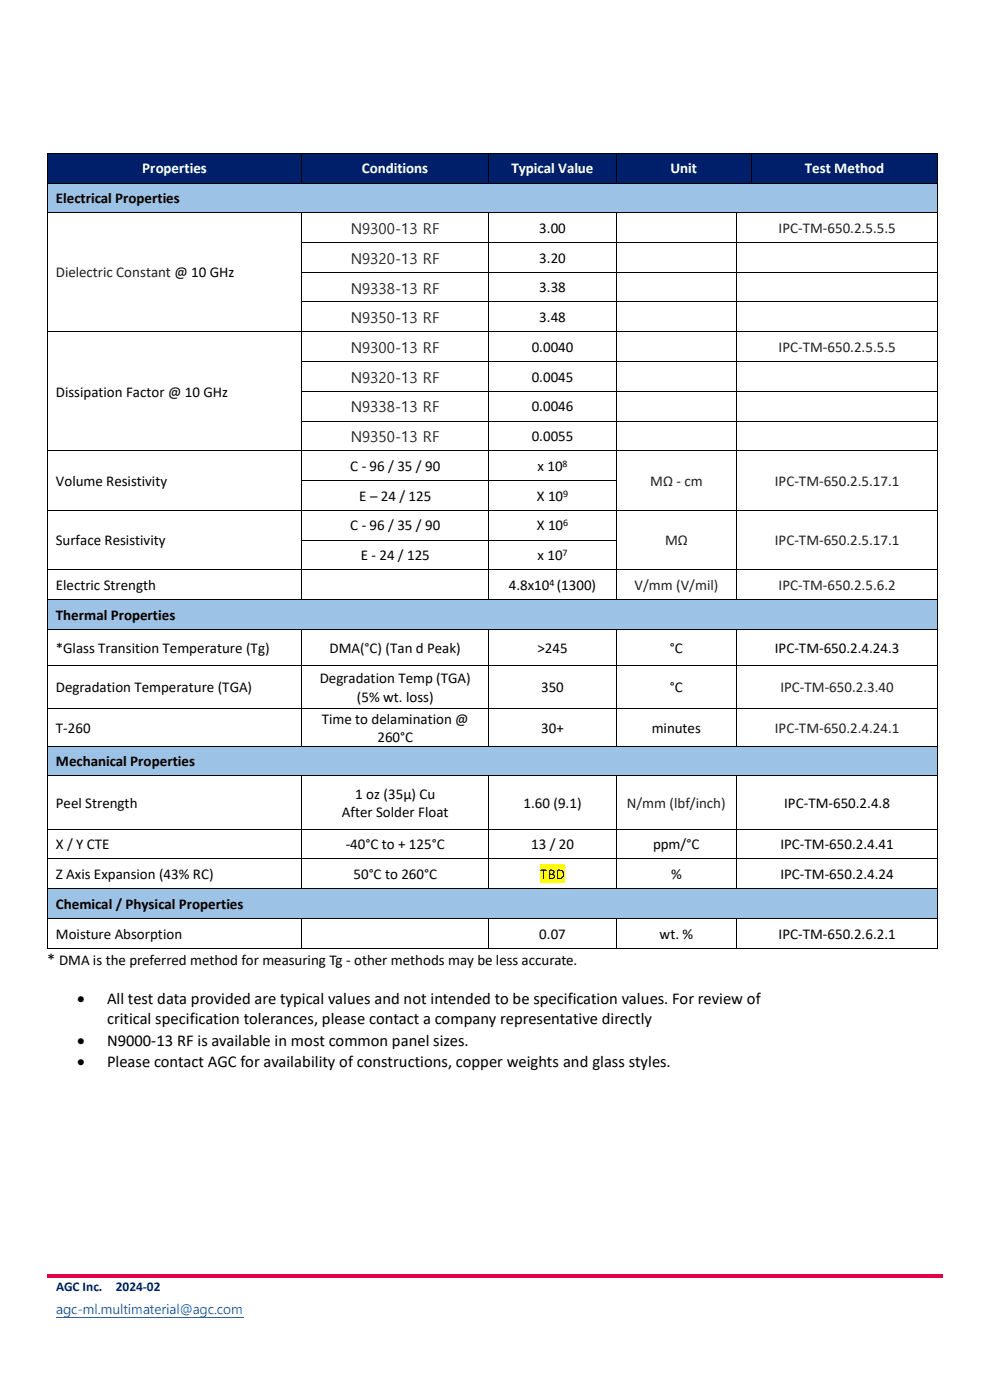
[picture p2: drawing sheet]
<svg xmlns="http://www.w3.org/2000/svg" width="210mm" height="297mm" viewBox="0 0 210 297" stroke-linecap="round" stroke-linejoin="round" font-family="sans-serif">
<defs><g id="words">
<g font-size="3.5">
<text x="10" y="204.6">* DMA is the preferred method for measuring Tg - other methods may be less accurate.</text>
<text x="16.3" y="213">•</text>
<text x="22.7" y="213">All test data provided are typical values and not intended to be specification values. For review of</text>
<text x="16.3" y="221.8">•</text>
<text x="22.7" y="217.3">critical specification tolerances, please contact a company representative directly</text>
<text x="22.7" y="221.8">N9000-13 RF is available in most common panel sizes.</text>
<text x="16.3" y="226.3">•</text>
<text x="22.7" y="226.3">Please contact AGC for availability of constructions, copper weights and glass styles.</text>
</g>
<g font-size="3.2" fill="#fff">
<text x="30.2" y="36.8">Properties</text>
<text x="76.8" y="36.8">Conditions</text>
<text x="108.5" y="36.8">Typical Value</text>
<text x="142.2" y="36.8">Unit</text>
<text x="170.7" y="36.8">Test Method</text>
</g>
<g font-size="3.2">
<text x="11.9" y="43.1">Electrical Properties</text>
<text x="114.4" y="49.4">3.00</text>
<text x="114.4" y="55.7">3.20</text>
<text x="114.4" y="62">3.38</text>
<text x="114.4" y="68.3">3.48</text>
<text x="112.8" y="74.6">0.0040</text>
<text x="112.8" y="80.9">0.0045</text>
<text x="11.9" y="84.1">Dissipation Factor @ 10 GHz</text>
<text x="112.8" y="87.3">0.0046</text>
<text x="112.8" y="93.6">0.0055</text>
<text x="74.3" y="99.9">C - 96 / 35 / 90</text>
<text x="114" y="99.9">x 10</text>
<text x="11.9" y="103.1">Volume Resistivity</text>
<text x="76.2" y="106.2">E – 24 / 125</text>
<text x="113.9" y="106.2">X 10</text>
<text x="74.3" y="112.5">C - 96 / 35 / 90</text>
<text x="113.9" y="112.5">X 10</text>
<text x="11.9" y="115.7">Surface Resistivity</text>
<text x="76.5" y="118.8">E - 24 / 125</text>
<text x="114" y="118.8">x 10</text>
<text x="11.9" y="125.2">Electric Strength</text>
<text x="107.9" y="125.2">4.8x10 (1300)</text>
<text x="11.9" y="131.5">Thermal Properties</text>
<text x="11.9" y="138.4">*Glass Transition Temperature (Tg)</text>
<text x="69.9" y="138.4">DMA(°C) (Tan d Peak)</text>
<text x="114" y="138.4">&gt;245</text>
<text x="142.1" y="138.4">°C</text>
<text x="164.4" y="138.4">IPC-TM-650.2.4.24.3</text>
<text x="11.9" y="146.9">Degradation Temperature (TGA)</text>
<text x="67.8" y="144.9">Degradation Temp (TGA)</text>
<text x="75.7" y="148.8">(5% wt. loss)</text>
<text x="114.8" y="146.9">350</text>
<text x="142.1" y="146.9">°C</text>
<text x="11.9" y="155.4">T-260</text>
<text x="68.3" y="153.5">Time to delamination @</text>
<text x="114.8" y="155.4">30+</text>
<text x="138.2" y="155.4">minutes</text>
<text x="80.1" y="157.4">260°C</text>
<text x="11.9" y="162.6">Mechanical Properties</text>
<text x="11.9" y="171.3">Peel Strength</text>
<text x="72.5" y="173.3">After Solder Float</text>
<text x="75.4" y="169.4">1 oz (35µ) Cu</text>
<text x="111.1" y="171.3">1.60 (9.1)</text>
<text x="166.4" y="171.3">IPC-TM-650.2.4.8</text>
<text x="11.9" y="180.2">X / Y CTE</text>
<text x="73.3" y="180.2">-40°C to + 125°C</text>
<text x="112.7" y="180.2">13 / 20</text>
<text x="138.5" y="180.2">ppm/°C</text>
<text x="165.6" y="180.2">IPC-TM-650.2.4.41</text>
<text x="11.9" y="186.5">Z Axis Expansion (43% RC)</text>
<text x="75" y="186.5">50°C to 260°C</text>
<text x="114.6" y="186.5">TBD</text>
<text x="142.3" y="186.5">%</text>
<text x="165.6" y="186.5">IPC-TM-650.2.4.24</text>
<text x="11.9" y="192.8">Chemical / Physical Properties</text>
<text x="11.9" y="199.1">Moisture Absorption</text>
<text x="114.4" y="199.1">0.07</text>
<text x="139.9" y="199.1">wt. %</text>
<text x="165.2" y="199.1">IPC-TM-650.2.6.2.1</text>
</g>
<g font-size="3.2" fill="#221e1f">
<text x="74.4" y="49.6">N9300-13 RF</text>
<text x="74.4" y="56">N9320-13 RF</text>
<text x="74.4" y="62.3">N9338-13 RF</text>
<text x="74.4" y="68.6">N9350-13 RF</text>
<text x="74.4" y="74.9">N9300-13 RF</text>
<text x="74.4" y="81.2">N9320-13 RF</text>
<text x="74.4" y="87.5">N9338-13 RF</text>
<text x="74.4" y="93.9">N9350-13 RF</text>
</g>
<g font-size="3.2" fill="#231f20">
<text x="165.2" y="49.4">IPC-TM-650.2.5.5.5</text>
<text x="11.9" y="58.9">Dielectric Constant @ 10 GHz</text>
<text x="165.2" y="74.6">IPC-TM-650.2.5.5.5</text>
<text x="137.9" y="103.1">MΩ - cm</text>
<text x="164.4" y="103.1">IPC-TM-650.2.5.17.1</text>
<text x="141.1" y="115.7">MΩ</text>
<text x="164.4" y="115.7">IPC-TM-650.2.5.17.1</text>
<text x="134.6" y="125.2">V/mm (V/mil)</text>
<text x="165.2" y="125.2">IPC-TM-650.2.5.6.2</text>
<text x="165.6" y="146.9">IPC-TM-650.2.3.40</text>
<text x="164.4" y="155.4">IPC-TM-650.2.4.24.1</text>
<text x="133" y="171.3">N/mm (lbf/inch)</text>
</g>
<g font-size="2.8" fill="#001f6b">
<text x="11.9" y="273.8">AGC Inc.</text>
<text x="24.6" y="273.8">2024-02</text>
</g>
<text font-size="2.8" fill="#0562c1" x="11.9" y="278.8">agc-ml.multimaterial@agc.com</text>
<g font-size="2.1">
<text x="119.4" y="99">8</text>
<text x="119.5" y="105.3">9</text>
<text x="119.5" y="111.7">6</text>
<text x="119.4" y="118">7</text>
<text x="116.6" y="124.3">4</text>
</g>
</g></defs>
<g fill="#001f6b">
<path d="M10.2 32.6h53.7v6.1h-53.7z" fill-rule="evenodd"/>
<path d="M11.9 33.7h50.3v3.9h-50.3z" fill-rule="evenodd"/>
<path d="M64 32.6h39.6v6.1h-39.6z" fill-rule="evenodd"/>
<path d="M65.8 33.7h36.2v3.9h-36.2z" fill-rule="evenodd"/>
<path d="M103.7 32.6h27v6.1h-27z" fill-rule="evenodd"/>
<path d="M105.4 33.7h23.6v3.9h-23.6z" fill-rule="evenodd"/>
<path d="M130.8 32.6h28.4v6.1h-28.4z" fill-rule="evenodd"/>
<path d="M132.5 33.7h25.1v3.9h-25.1z" fill-rule="evenodd"/>
<path d="M159.3 32.6h39.6v6.1h-39.6z" fill-rule="evenodd"/>
<path d="M161.1 33.7h36.1v3.9h-36.1z" fill-rule="evenodd"/>
</g>
<g fill="#000">
<path d="M10 32.4h.2v.2h-.2z" fill-rule="evenodd"/>
<path d="M10 32.4h.2v.2h-.2z" fill-rule="evenodd"/>
<path d="M63.9 32.4h.2v.2h-.2z" fill-rule="evenodd"/>
<path d="M103.6 32.4h.2v.2h-.2z" fill-rule="evenodd"/>
<path d="M130.7 32.4h.1v.2h-.1z" fill-rule="evenodd"/>
<path d="M159.3 32.4h.1v.2h-.1z" fill-rule="evenodd"/>
<path d="M198.9 32.4h.2v.2h-.2z" fill-rule="evenodd"/>
<path d="M198.9 32.4h.2v.2h-.2z" fill-rule="evenodd"/>
</g>
<path d="M10.1 32.6v6.1M10.2 32.5h53.7M64 32.6v6.1M64.1 32.5h39.5M103.7 32.6v6.1M103.8 32.5h26.9M130.8 32.6v6.1M130.8 32.5h28.4M159.3 32.6v6.1M159.4 32.5h39.5M199 32.6v6.1" fill="none" stroke="#000" stroke-width=".21"/>
<g fill="#9cc2e5">
<path d="M10.2 38.9h188.7v6.1h-188.7z" fill-rule="evenodd"/>
<path d="M11.9 40.1h185.3v3.8h-185.3z" fill-rule="evenodd"/>
</g>
<g fill="#000">
<path d="M10 38.7h.2v.2h-.2z" fill-rule="evenodd"/>
<path d="M63.9 38.7h.2v.2h-.2z" fill-rule="evenodd"/>
<path d="M103.6 38.7h.2v.2h-.2z" fill-rule="evenodd"/>
<path d="M130.7 38.7h.1v.2h-.1z" fill-rule="evenodd"/>
<path d="M159.3 38.7h.1v.2h-.1z" fill-rule="evenodd"/>
<path d="M198.9 38.7h.2v.2h-.2z" fill-rule="evenodd"/>
<path d="M10 45h.2v.2h-.2z" fill-rule="evenodd"/>
<path d="M10 51.4h.2v.1h-.2z" fill-rule="evenodd"/>
<path d="M10 57.7h.2v.1h-.2z" fill-rule="evenodd"/>
<path d="M63.9 45h.2v.2h-.2z" fill-rule="evenodd"/>
<path d="M63.9 51.4h.2v.1h-.2z" fill-rule="evenodd"/>
<path d="M63.9 57.7h.2v.1h-.2z" fill-rule="evenodd"/>
<path d="M103.6 45h.2v.2h-.2z" fill-rule="evenodd"/>
<path d="M103.6 51.4h.2v.1h-.2z" fill-rule="evenodd"/>
<path d="M103.6 57.7h.2v.1h-.2z" fill-rule="evenodd"/>
<path d="M130.7 45h.1v.2h-.1z" fill-rule="evenodd"/>
<path d="M130.7 51.4h.1v.1h-.1z" fill-rule="evenodd"/>
<path d="M130.7 57.7h.1v.1h-.1z" fill-rule="evenodd"/>
<path d="M156.1 45h.1v.2h-.1z" fill-rule="evenodd"/>
<path d="M156.1 51.4h.1v.1h-.1z" fill-rule="evenodd"/>
<path d="M156.1 57.7h.1v.1h-.1z" fill-rule="evenodd"/>
<path d="M198.9 45h.2v.2h-.2z" fill-rule="evenodd"/>
<path d="M198.9 51.4h.2v.1h-.2z" fill-rule="evenodd"/>
<path d="M198.9 57.7h.2v.1h-.2z" fill-rule="evenodd"/>
<path d="M10 64h.2v.1h-.2z" fill-rule="evenodd"/>
<path d="M10 70.3h.2v.2h-.2z" fill-rule="evenodd"/>
<path d="M10 76.6h.2v.2h-.2z" fill-rule="evenodd"/>
<path d="M63.9 64h.2v.1h-.2z" fill-rule="evenodd"/>
<path d="M63.9 70.3h.2v.2h-.2z" fill-rule="evenodd"/>
<path d="M63.9 76.6h.2v.2h-.2z" fill-rule="evenodd"/>
<path d="M103.6 64h.2v.1h-.2z" fill-rule="evenodd"/>
<path d="M103.6 70.3h.2v.2h-.2z" fill-rule="evenodd"/>
<path d="M103.6 76.6h.2v.2h-.2z" fill-rule="evenodd"/>
<path d="M130.7 64h.1v.1h-.1z" fill-rule="evenodd"/>
<path d="M130.7 70.3h.1v.2h-.1z" fill-rule="evenodd"/>
<path d="M130.7 76.6h.1v.2h-.1z" fill-rule="evenodd"/>
<path d="M156.1 64h.1v.1h-.1z" fill-rule="evenodd"/>
<path d="M156.1 70.3h.1v.2h-.1z" fill-rule="evenodd"/>
<path d="M156.1 76.6h.1v.2h-.1z" fill-rule="evenodd"/>
<path d="M198.9 64h.2v.1h-.2z" fill-rule="evenodd"/>
<path d="M198.9 70.3h.2v.2h-.2z" fill-rule="evenodd"/>
<path d="M198.9 76.6h.2v.2h-.2z" fill-rule="evenodd"/>
<path d="M10 82.9h.2v.2h-.2z" fill-rule="evenodd"/>
<path d="M10 89.3h.2v.1h-.2z" fill-rule="evenodd"/>
<path d="M10 95.6h.2v.1h-.2z" fill-rule="evenodd"/>
<path d="M63.9 82.9h.2v.2h-.2z" fill-rule="evenodd"/>
<path d="M63.9 89.3h.2v.1h-.2z" fill-rule="evenodd"/>
<path d="M63.9 95.6h.2v.1h-.2z" fill-rule="evenodd"/>
<path d="M103.6 82.9h.2v.2h-.2z" fill-rule="evenodd"/>
<path d="M103.6 89.3h.2v.1h-.2z" fill-rule="evenodd"/>
<path d="M103.6 95.6h.2v.1h-.2z" fill-rule="evenodd"/>
<path d="M130.7 82.9h.1v.2h-.1z" fill-rule="evenodd"/>
<path d="M130.7 89.3h.1v.1h-.1z" fill-rule="evenodd"/>
<path d="M130.7 95.6h.1v.1h-.1z" fill-rule="evenodd"/>
<path d="M156.1 82.9h.1v.2h-.1z" fill-rule="evenodd"/>
<path d="M156.1 89.3h.1v.1h-.1z" fill-rule="evenodd"/>
<path d="M156.1 95.6h.1v.1h-.1z" fill-rule="evenodd"/>
<path d="M198.9 82.9h.2v.2h-.2z" fill-rule="evenodd"/>
<path d="M198.9 89.3h.2v.1h-.2z" fill-rule="evenodd"/>
<path d="M198.9 95.6h.2v.1h-.2z" fill-rule="evenodd"/>
<path d="M10 101.9h.2v.1h-.2z" fill-rule="evenodd"/>
<path d="M10 108.2h.2v.2h-.2z" fill-rule="evenodd"/>
<path d="M10 114.5h.2v.2h-.2z" fill-rule="evenodd"/>
<path d="M63.9 101.9h.2v.1h-.2z" fill-rule="evenodd"/>
<path d="M63.9 108.2h.2v.2h-.2z" fill-rule="evenodd"/>
<path d="M63.9 114.5h.2v.2h-.2z" fill-rule="evenodd"/>
<path d="M103.6 101.9h.2v.1h-.2z" fill-rule="evenodd"/>
<path d="M103.6 108.2h.2v.2h-.2z" fill-rule="evenodd"/>
<path d="M103.6 114.5h.2v.2h-.2z" fill-rule="evenodd"/>
<path d="M130.7 101.9h.1v.1h-.1z" fill-rule="evenodd"/>
<path d="M130.7 108.2h.1v.2h-.1z" fill-rule="evenodd"/>
<path d="M130.7 114.5h.1v.2h-.1z" fill-rule="evenodd"/>
<path d="M156.1 101.9h.1v.1h-.1z" fill-rule="evenodd"/>
<path d="M156.1 108.2h.1v.2h-.1z" fill-rule="evenodd"/>
<path d="M156.1 114.5h.1v.2h-.1z" fill-rule="evenodd"/>
<path d="M198.9 101.9h.2v.1h-.2z" fill-rule="evenodd"/>
<path d="M198.9 108.2h.2v.2h-.2z" fill-rule="evenodd"/>
<path d="M198.9 114.5h.2v.2h-.2z" fill-rule="evenodd"/>
<path d="M10 120.8h.2v.2h-.2z" fill-rule="evenodd"/>
<path d="M63.9 120.8h.2v.2h-.2z" fill-rule="evenodd"/>
<path d="M103.6 120.8h.2v.2h-.2z" fill-rule="evenodd"/>
<path d="M130.7 120.8h.1v.2h-.1z" fill-rule="evenodd"/>
<path d="M156.1 120.8h.1v.2h-.1z" fill-rule="evenodd"/>
<path d="M198.9 120.8h.2v.2h-.2z" fill-rule="evenodd"/>
</g>
<g fill="none" stroke="#000" stroke-width=".21">
<path d="M10.1 38.9v6.1M10.2 38.8h53.7M64.1 38.8h39.5M103.8 38.8h26.9M130.8 38.8h28.4M159.4 38.8h39.5M199 38.9v6.1M10.1 45.2v6.2M10.1 51.5v6.2M10.1 57.8v6.2M10.2 45.1h53.7M64 45.2v6.2"/>
<path d="M64 51.5v6.2M64 57.8v6.2M64.1 45.1h39.5M64.1 51.4h39.5M64.1 57.7h39.5M103.7 45.2v6.2M103.7 51.5v6.2M103.7 57.8v6.2M103.8 45.1h26.9M103.8 51.4h26.9M103.8 57.7h26.9M130.8 45.2v6.2"/>
<path d="M130.8 51.5v6.2M130.8 57.8v6.2M130.8 45.1h25.3M130.8 51.4h25.3M130.8 57.7h25.3M156.2 45.2v6.2M156.2 51.5v6.2M156.2 57.8v6.2M156.2 45.1h42.7M156.2 51.4h42.7M156.2 57.7h42.7M199 45.2v6.2"/>
<path d="M199 51.5v6.2M199 57.8v6.2M10.1 64.1v6.2M10.1 70.5v6.1M10.1 76.8v6.1M10.2 70.4h53.7M64 64.1v6.2M64 70.5v6.1M64 76.8v6.1M64.1 64.1h39.5M64.1 70.4h39.5M64.1 76.7h39.5"/>
<path d="M103.7 64.1v6.2M103.7 70.5v6.1M103.7 76.8v6.1M103.8 64.1h26.9M103.8 70.4h26.9M103.8 76.7h26.9M130.8 64.1v6.2M130.8 70.5v6.1M130.8 76.8v6.1M130.8 64.1h25.3M130.8 70.4h25.3M130.8 76.7h25.3"/>
<path d="M156.2 64.1v6.2M156.2 70.5v6.1M156.2 76.8v6.1M156.2 64.1h42.7M156.2 70.4h42.7M156.2 76.7h42.7M199 64.1v6.2M199 70.5v6.1M199 76.8v6.1M10.1 83.1v6.2M10.1 89.4v6.2M10.1 95.7v6.2"/>
<path d="M10.2 95.6h53.7M64 83.1v6.2M64 89.4v6.2M64 95.7v6.2M64.1 83h39.5M64.1 89.3h39.5M64.1 95.6h39.5M103.7 83.1v6.2M103.7 89.4v6.2M103.7 95.7v6.2M103.8 83h26.9M103.8 89.3h26.9"/>
<path d="M103.8 95.6h26.9M130.8 83.1v6.2M130.8 89.4v6.2M130.8 95.7v6.2M130.8 83h25.3M130.8 89.3h25.3M130.8 95.6h25.3M156.2 83.1v6.2M156.2 89.4v6.2M156.2 95.7v6.2M156.2 83h42.7M156.2 89.3h42.7"/>
<path d="M156.2 95.6h42.7M199 83.1v6.2M199 89.4v6.2M199 95.7v6.2M10.1 102v6.2M10.1 108.4v6.1M10.1 114.7v6.1M10.2 108.3h53.7M64 102v6.2M64 108.4v6.1M64 114.7v6.1M64.1 102h39.5"/>
<path d="M64.1 108.3h39.5M64.1 114.6h39.5M103.7 102v6.2M103.7 108.4v6.1M103.7 114.7v6.1M103.8 102h26.9M103.8 108.3h26.9M103.8 114.6h26.9M130.8 102v6.2M130.8 108.4v6.1M130.8 114.7v6.1M130.8 108.3h25.3"/>
<path d="M156.2 102v6.2M156.2 108.4v6.1M156.2 114.7v6.1M156.2 108.3h42.7M199 102v6.2M199 108.4v6.1M199 114.7v6.1M10.1 121v6.1M10.2 120.9h53.7M64 121v6.1M64.1 120.9h39.5M103.7 121v6.1"/>
<path d="M103.8 120.9h26.9M130.8 121v6.1M130.8 120.9h25.3M156.2 121v6.1M156.2 120.9h42.7M199 121v6.1"/>
</g>
<g fill="#9cc2e5">
<path d="M10.2 127.3h188.7v6.2h-188.7z" fill-rule="evenodd"/>
<path d="M11.9 128.5h185.3v3.9h-185.3z" fill-rule="evenodd"/>
</g>
<g fill="#000">
<path d="M10 127.1h.2v.2h-.2z" fill-rule="evenodd"/>
<path d="M63.9 127.1h.2v.2h-.2z" fill-rule="evenodd"/>
<path d="M103.6 127.1h.2v.2h-.2z" fill-rule="evenodd"/>
<path d="M130.7 127.1h.1v.2h-.1z" fill-rule="evenodd"/>
<path d="M156.1 127.1h.1v.2h-.1z" fill-rule="evenodd"/>
<path d="M198.9 127.1h.2v.2h-.2z" fill-rule="evenodd"/>
</g>
<path d="M10.1 127.3v6.2M10.2 127.2h53.7M64.1 127.2h39.5M103.8 127.2h26.9M130.8 127.2h25.3M156.2 127.2h42.7M199 127.3v6.2" fill="none" stroke="#000" stroke-width=".21"/>
<g fill="#fff">
<path d="M64 133.6h39.6v7.5h-39.6z" fill-rule="evenodd"/>
<path d="M65.8 135.4h36.2v3.9h-36.2z" fill-rule="evenodd"/>
<path d="M103.7 133.6h27v7.5h-27z" fill-rule="evenodd"/>
<path d="M105.4 135.4h23.6v3.9h-23.6z" fill-rule="evenodd"/>
</g>
<g fill="#000">
<path d="M10 133.5h.2v.1h-.2z" fill-rule="evenodd"/>
<path d="M63.9 133.5h.2v.1h-.2z" fill-rule="evenodd"/>
<path d="M103.6 133.5h.2v.1h-.2z" fill-rule="evenodd"/>
<path d="M130.7 133.5h.1v.1h-.1z" fill-rule="evenodd"/>
<path d="M156.1 133.5h.1v.1h-.1z" fill-rule="evenodd"/>
<path d="M198.9 133.5h.2v.1h-.2z" fill-rule="evenodd"/>
</g>
<path d="M10.1 133.6v7.5M10.2 133.5h53.7M64 133.6v7.5M64.1 133.5h39.5M103.7 133.6v7.5M103.8 133.5h26.9M130.8 133.6v7.5M130.8 133.5h25.3M156.2 133.6v7.5M156.2 133.5h42.7M199 133.6v7.5" fill="none" stroke="#000" stroke-width=".21"/>
<g fill="#fff">
<path d="M10.2 141.2h53.7v9.1h-53.7z" fill-rule="evenodd"/>
<path d="M11.9 143.8h50.3v3.9h-50.3z" fill-rule="evenodd"/>
<path d="M64 141.2h39.6v9.1h-39.6z" fill-rule="evenodd"/>
<path d="M65.8 141.9h36.2v3.9h-36.2z" fill-rule="evenodd"/>
<path d="M65.8 145.8h36.2v3.9h-36.2z" fill-rule="evenodd"/>
<path d="M103.7 141.2h27v9.1h-27z" fill-rule="evenodd"/>
<path d="M105.4 143.8h23.6v3.9h-23.6z" fill-rule="evenodd"/>
</g>
<g fill="#000">
<path d="M10 141.1h.2v.1h-.2z" fill-rule="evenodd"/>
<path d="M63.9 141.1h.2v.1h-.2z" fill-rule="evenodd"/>
<path d="M103.6 141.1h.2v.1h-.2z" fill-rule="evenodd"/>
<path d="M130.7 141.1h.1v.1h-.1z" fill-rule="evenodd"/>
<path d="M156.1 141.1h.1v.1h-.1z" fill-rule="evenodd"/>
<path d="M198.9 141.1h.2v.1h-.2z" fill-rule="evenodd"/>
</g>
<path d="M10.1 141.2v9.1M10.2 141.2h53.7M64 141.2v9.1M64.1 141.2h39.5M103.7 141.2v9.1M103.8 141.2h26.9M130.8 141.2v9.1M130.8 141.2h25.3M156.2 141.2v9.1M156.2 141.2h42.7M199 141.2v9.1" fill="none" stroke="#000" stroke-width=".21"/>
<g fill="#fff">
<path d="M10.2 150.5h53.7v7.7h-53.7z" fill-rule="evenodd"/>
<path d="M11.9 152.4h50.3v3.9h-50.3z" fill-rule="evenodd"/>
<path d="M64 150.5h39.6v7.7h-39.6z" fill-rule="evenodd"/>
<path d="M65.8 150.5h36.2v3.9h-36.2z" fill-rule="evenodd"/>
<path d="M65.8 154.4h36.2v3.8h-36.2z" fill-rule="evenodd"/>
<path d="M103.7 150.5h27v7.7h-27z" fill-rule="evenodd"/>
<path d="M105.4 152.4h23.6v3.9h-23.6z" fill-rule="evenodd"/>
</g>
<g fill="#000">
<path d="M10 150.3h.2v.2h-.2z" fill-rule="evenodd"/>
<path d="M63.9 150.3h.2v.2h-.2z" fill-rule="evenodd"/>
<path d="M103.6 150.3h.2v.2h-.2z" fill-rule="evenodd"/>
<path d="M130.7 150.3h.1v.2h-.1z" fill-rule="evenodd"/>
<path d="M156.1 150.3h.1v.2h-.1z" fill-rule="evenodd"/>
<path d="M198.9 150.3h.2v.2h-.2z" fill-rule="evenodd"/>
</g>
<path d="M10.1 150.5v7.7M10.2 150.4h53.7M64 150.5v7.7M64.1 150.4h39.5M103.7 150.5v7.7M103.8 150.4h26.9M130.8 150.5v7.7M130.8 150.4h25.3M156.2 150.5v7.7M156.2 150.4h42.7M199 150.5v7.7" fill="none" stroke="#000" stroke-width=".21"/>
<g fill="#9cc2e5">
<path d="M10.2 158.4h188.7v6.1h-188.7z" fill-rule="evenodd"/>
<path d="M11.9 159.5h185.3v3.9h-185.3z" fill-rule="evenodd"/>
</g>
<g fill="#000">
<path d="M10 158.2h.2v.2h-.2z" fill-rule="evenodd"/>
<path d="M63.9 158.2h.2v.2h-.2z" fill-rule="evenodd"/>
<path d="M103.6 158.2h.2v.2h-.2z" fill-rule="evenodd"/>
<path d="M130.7 158.2h.1v.2h-.1z" fill-rule="evenodd"/>
<path d="M156.1 158.2h.1v.2h-.1z" fill-rule="evenodd"/>
<path d="M198.9 158.2h.2v.2h-.2z" fill-rule="evenodd"/>
<path d="M10 164.5h.2v.2h-.2z" fill-rule="evenodd"/>
<path d="M10 175.8h.2v.2h-.2z" fill-rule="evenodd"/>
<path d="M63.9 164.5h.2v.2h-.2z" fill-rule="evenodd"/>
<path d="M63.9 175.8h.2v.2h-.2z" fill-rule="evenodd"/>
<path d="M103.6 164.5h.2v.2h-.2z" fill-rule="evenodd"/>
<path d="M103.6 175.8h.2v.2h-.2z" fill-rule="evenodd"/>
<path d="M130.7 164.5h.1v.2h-.1z" fill-rule="evenodd"/>
<path d="M130.7 175.8h.1v.2h-.1z" fill-rule="evenodd"/>
<path d="M156.1 164.5h.1v.2h-.1z" fill-rule="evenodd"/>
<path d="M156.1 175.8h.1v.2h-.1z" fill-rule="evenodd"/>
<path d="M198.9 164.5h.2v.2h-.2z" fill-rule="evenodd"/>
<path d="M198.9 175.8h.2v.2h-.2z" fill-rule="evenodd"/>
</g>
<g fill="none" stroke="#000" stroke-width=".21">
<path d="M10.1 158.4v6.1M10.2 158.3h53.7M64.1 158.3h39.5M103.8 158.3h26.9M130.8 158.3h25.3M156.2 158.3h42.7M199 158.4v6.1M10.1 164.7v11.1M10.1 176v6.1M10.2 164.6h53.7M10.2 175.9h53.7M64 164.7v11.1"/>
<path d="M64 176v6.1M64.1 164.6h39.5M64.1 175.9h39.5M103.7 164.7v11.1M103.7 176v6.1M103.8 164.6h26.9M103.8 175.9h26.9M130.8 164.7v11.1M130.8 176v6.1M130.8 164.6h25.3M130.8 175.9h25.3M156.2 164.7v11.1"/>
<path d="M156.2 176v6.1M156.2 164.6h42.7M156.2 175.9h42.7M199 164.7v11.1M199 176v6.1"/>
</g>
<path d="M114.6 183.5h5.2v3.8h-5.2z" fill-rule="evenodd" fill="#ff0"/>
<g fill="#000">
<path d="M10 182.1h.2v.2h-.2z" fill-rule="evenodd"/>
<path d="M63.9 182.1h.2v.2h-.2z" fill-rule="evenodd"/>
<path d="M103.6 182.1h.2v.2h-.2z" fill-rule="evenodd"/>
<path d="M130.7 182.1h.1v.2h-.1z" fill-rule="evenodd"/>
<path d="M156.1 182.1h.1v.2h-.1z" fill-rule="evenodd"/>
<path d="M198.9 182.1h.2v.2h-.2z" fill-rule="evenodd"/>
</g>
<path d="M10.1 182.3v6.2M10.2 182.2h53.7M64 182.3v6.2M64.1 182.2h39.5M103.7 182.3v6.2M103.8 182.2h26.9M130.8 182.3v6.2M130.8 182.2h25.3M156.2 182.3v6.2M156.2 182.2h42.7M199 182.3v6.2" fill="none" stroke="#000" stroke-width=".21"/>
<g fill="#9cc2e5">
<path d="M10.2 188.6h188.7v6.2h-188.7z" fill-rule="evenodd"/>
<path d="M11.9 189.8h185.3v3.8h-185.3z" fill-rule="evenodd"/>
</g>
<g fill="#000">
<path d="M10 188.5h.2v.1h-.2z" fill-rule="evenodd"/>
<path d="M10 194.8h.2v.1h-.2z" fill-rule="evenodd"/>
<path d="M63.9 188.5h.2v.1h-.2z" fill-rule="evenodd"/>
<path d="M63.9 194.8h.2v.1h-.2z" fill-rule="evenodd"/>
<path d="M103.6 188.5h.2v.1h-.2z" fill-rule="evenodd"/>
<path d="M103.6 194.8h.2v.1h-.2z" fill-rule="evenodd"/>
<path d="M130.7 188.5h.1v.1h-.1z" fill-rule="evenodd"/>
<path d="M130.7 194.8h.1v.1h-.1z" fill-rule="evenodd"/>
<path d="M156.1 188.5h.1v.1h-.1z" fill-rule="evenodd"/>
<path d="M156.1 194.8h.1v.1h-.1z" fill-rule="evenodd"/>
<path d="M198.9 188.5h.2v.1h-.2z" fill-rule="evenodd"/>
<path d="M198.9 194.8h.2v.1h-.2z" fill-rule="evenodd"/>
<path d="M10 201.1h.2v.1h-.2z" fill-rule="evenodd"/>
<path d="M10 201.1h.2v.1h-.2z" fill-rule="evenodd"/>
<path d="M63.9 201.1h.2v.1h-.2z" fill-rule="evenodd"/>
<path d="M103.6 201.1h.2v.1h-.2z" fill-rule="evenodd"/>
<path d="M130.7 201.1h.1v.1h-.1z" fill-rule="evenodd"/>
<path d="M156.1 201.1h.1v.1h-.1z" fill-rule="evenodd"/>
<path d="M198.9 201.1h.2v.1h-.2z" fill-rule="evenodd"/>
<path d="M198.9 201.1h.2v.1h-.2z" fill-rule="evenodd"/>
</g>
<g fill="none" stroke="#000" stroke-width=".21">
<path d="M10.1 188.6v6.2M10.1 194.9v6.2M10.2 188.5h53.7M10.2 194.8h53.7M64 194.9v6.2M64.1 188.5h39.5M64.1 194.8h39.5M103.7 194.9v6.2M103.8 188.5h26.9M103.8 194.8h26.9M130.8 194.9v6.2M130.8 188.5h25.3"/>
<path d="M130.8 194.8h25.3M156.2 194.9v6.2M156.2 188.5h42.7M156.2 194.8h42.7M199 188.6v6.2M199 194.9v6.2M10.2 201.2h53.7M64.1 201.2h39.5M103.8 201.2h26.9M130.8 201.2h25.3M156.2 201.2h42.7"/>
</g>
<path d="M11.9 279.5h39.7" fill="none" stroke="#0562c1" stroke-width=".21"/>
<path d="M10 270.3h190v.8h-190z" fill-rule="evenodd" fill="#e40046"/>
<use href="#words"/>
</svg>
